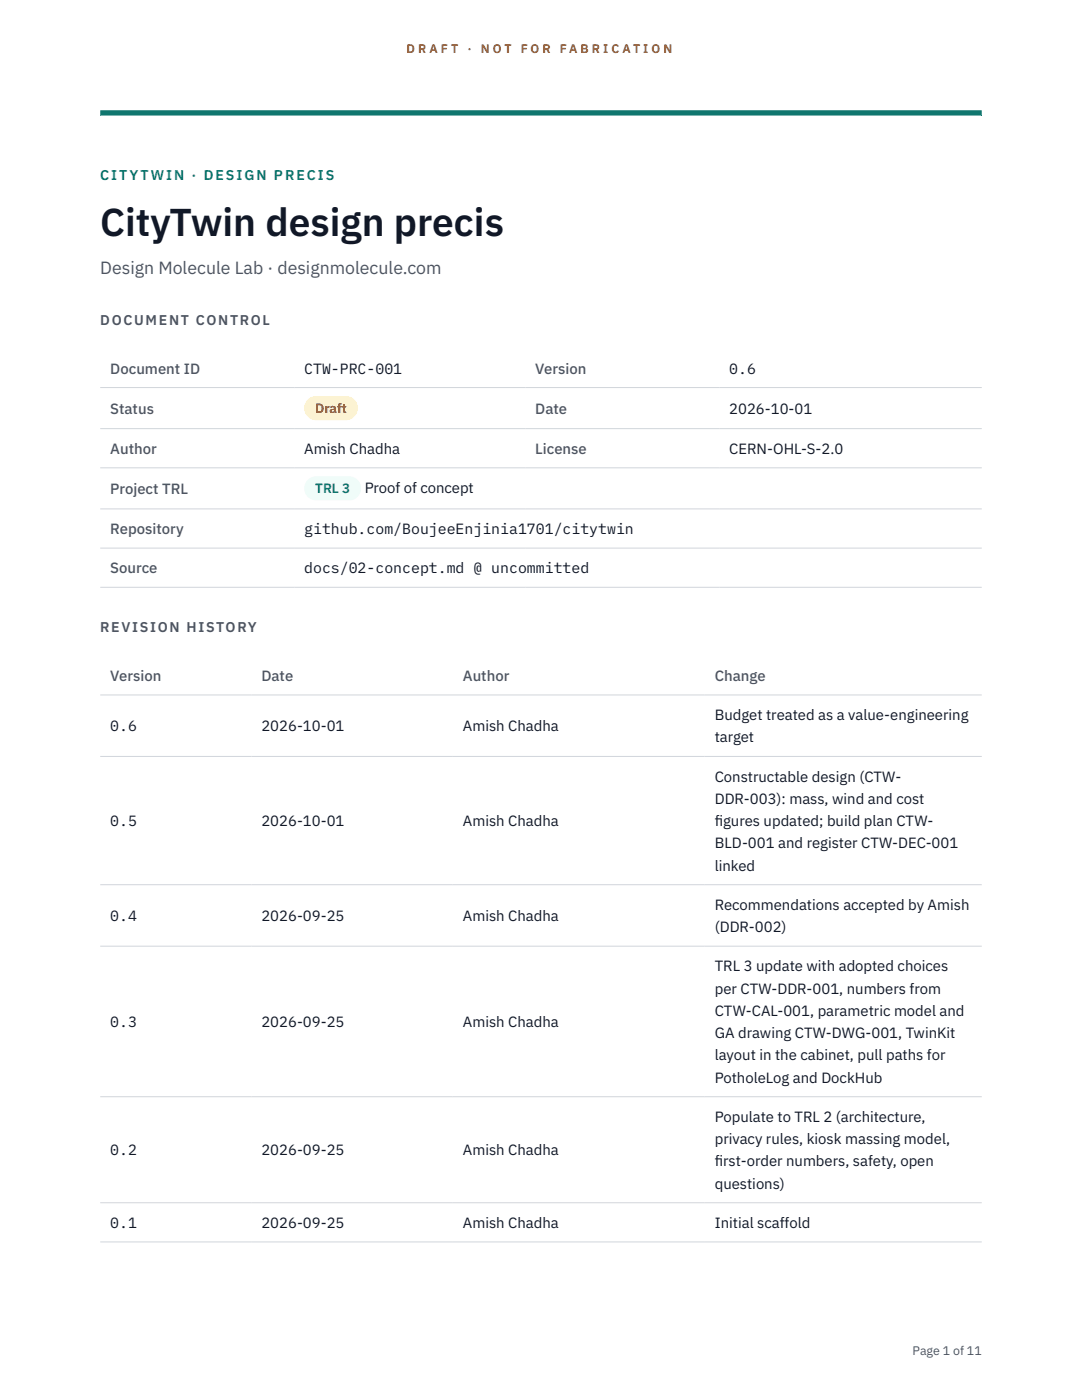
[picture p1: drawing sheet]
<svg xmlns="http://www.w3.org/2000/svg" width="216mm" height="279mm" viewBox="0 0 216 279" stroke-linecap="round" stroke-linejoin="round" font-family="sans-serif">
<defs><g id="words">
<text font-size="7.8" fill="#111827" x="20" y="47.1">CityTwin design precis</text>
<text font-size="3.5" fill="#4b5563" x="20" y="54.6">Design Molecule Lab · designmolecule.com</text>
<g font-size="3" fill="#4b5563">
<text x="22" y="74.5">Document ID</text>
<text x="106.8" y="74.5">Version</text>
<text x="22" y="82.6">Status</text>
<text x="106.8" y="82.6">Date</text>
<text x="22" y="90.6">Author</text>
<text x="106.8" y="90.6">License</text>
<text x="22" y="98.6">Project TRL</text>
<text x="22" y="106.6">Repository</text>
<text x="22" y="114.4">Source</text>
<text x="22" y="135.9">Version</text>
<text x="52.2" y="135.9">Date</text>
<text x="92.4" y="135.9">Author</text>
<text x="142.6" y="135.9">Change</text>
</g>
<g font-size="3" fill="#111827">
<text x="60.7" y="74.5">CTW-PRC-001</text>
<text x="145.5" y="74.5">0.6</text>
<text x="145.5" y="82.6">2026-10-01</text>
<text x="60.7" y="90.6">Amish Chadha</text>
<text x="145.5" y="90.6">CERN-OHL-S-2.0</text>
<text x="72.8" y="98.5">Proof of concept</text>
<text x="60.7" y="106.6">github.com/BoujeeEnjinia1701/citytwin</text>
<text x="60.7" y="114.4">docs/02-concept.md @ uncommitted</text>
<text x="142.6" y="143.7">Budget treated as a value-engineering</text>
<text x="22" y="145.9">0.6</text>
<text x="52.2" y="145.9">2026-10-01</text>
<text x="92.4" y="145.9">Amish Chadha</text>
<text x="142.6" y="148.2">target</text>
<text x="142.6" y="156">Constructable design (CTW-</text>
<text x="142.6" y="160.4">DDR-003): mass, wind and cost</text>
<text x="22" y="164.9">0.5</text>
<text x="52.2" y="164.9">2026-10-01</text>
<text x="92.4" y="164.9">Amish Chadha</text>
<text x="142.6" y="164.9">f</text>
<text x="142.6" y="164.9">igures updated; build plan CTW-</text>
<text x="142.6" y="169.3">BLD-001 and register CTW-DEC-001</text>
<text x="142.6" y="173.8">linked</text>
<text x="22" y="183.8">0.4</text>
<text x="52.2" y="183.8">2026-09-25</text>
<text x="92.4" y="183.8">Amish Chadha</text>
<text x="142.6" y="181.6">Recommendations accepted by Amish</text>
<text x="142.6" y="186">(DDR-002)</text>
<text x="142.6" y="193.9">TRL 3 update with adopted choices</text>
<text x="142.6" y="198.3">per CTW-DDR-001, numbers from</text>
<text x="142.6" y="202.7">CTW-CAL-001, parametric model and</text>
<text x="22" y="205">0.3</text>
<text x="52.2" y="205">2026-09-25</text>
<text x="92.4" y="205">Amish Chadha</text>
<text x="142.6" y="207.2">GA drawing CTW-DWG-001, TwinKit</text>
<text x="142.6" y="211.6">layout in the cabinet, pull paths for</text>
<text x="142.6" y="216.1">PotholeLog and DockHub</text>
<text x="142.6" y="223.9">Populate to TRL 2 (architecture,</text>
<text x="22" y="230.6">0.2</text>
<text x="52.2" y="230.6">2026-09-25</text>
<text x="92.4" y="230.6">Amish Chadha</text>
<text x="142.6" y="228.3">privacy rules, kiosk massing model,</text>
<text x="142.6" y="232.8">f</text>
<text x="142.6" y="232.8">irst-order numbers, safety, open</text>
<text x="142.6" y="237.2">questions)</text>
<text x="22" y="245.1">0.1</text>
<text x="52.2" y="245.1">2026-09-25</text>
<text x="92.4" y="245.1">Amish Chadha</text>
<text x="142.6" y="245.1">Initial scaffold</text>
</g>
<text font-size="2.8" fill="#0f766e" x="20" y="36">CITYTWIN · DESIGN PRECIS</text>
<g font-size="2.8" fill="#4b5563">
<text x="20" y="64.8">DOCUMENT CONTROL</text>
<text x="20" y="126.2">REVISION HISTORY</text>
</g>
<text font-size="2.7" fill="#92400e" x="62.9" y="82.5">Draft</text>
<text font-size="2.7" fill="#0f766e" x="62.9" y="98.5">TRL 3</text>
<g font-size="2.5" fill="#b45309">
<text x="81.1" y="10.5">D R A F T</text>
<text x="93.3" y="10.5">·</text>
<text x="95.9" y="10.5">N O T</text>
<text x="103.9" y="10.5">F O R</text>
<text x="111.7" y="10.5">F A B R I C A T I O N</text>
</g>
<text font-size="2.5" fill="#4b5563" x="182.1" y="270.3">Page 1 of 11</text>
</g></defs>
<path d="M20 23.1h175.9zM20 22h175.9v1.1h-175.9z" fill-rule="evenodd" fill="#0f766e"/>
<g fill="none" stroke="#d1d5db" stroke-width=".2">
<path d="M20 77.3h175.9M20 85.5h175.9M20 93.4h175.9M20 101.6h175.9M20 109.4h175.9M20 117.2h175.9M20 138.7h175.9M20 151h175.9M20 176.6h175.9M20 188.8h175.9M20 218.9h175.9M20 240h175.9"/>
<path d="M20 247.9h175.9"/>
</g>
<path d="M60.7 79h10.7v4.9h-10.7z" fill="#fef3c7"/>
<path d="M60.7 95.1h11.4v4.8h-11.4z" fill="#f0fdfa"/>
<use href="#words"/>
</svg>
